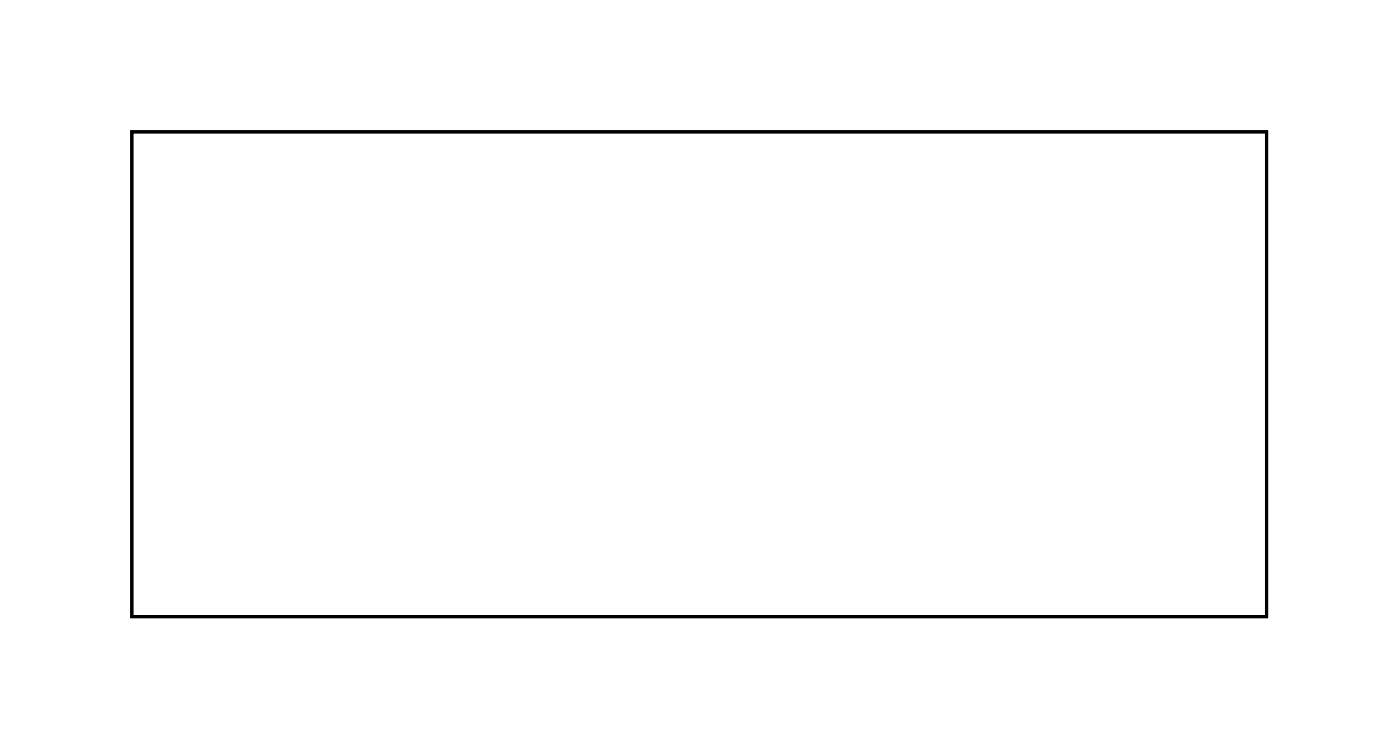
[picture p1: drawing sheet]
<svg xmlns="http://www.w3.org/2000/svg" width="91mm" height="49mm" viewBox="0 0 91 49" stroke-linecap="round" stroke-linejoin="round" font-family="sans-serif">
<path d="M8.6 8.6h73.7v31.5h-73.7z" fill="none" stroke="#000" stroke-width=".2"/>
<path d="M8.6 8.6h73.7v31.5h-73.7z" fill="none" stroke="#000" stroke-width=".07"/>
<circle cx="11.8" cy="32.3" r=".74" fill="#fff"/>
<circle cx="11.8" cy="32.3" r=".74" fill="none" stroke="#fff" stroke-width=".76" stroke-linecap="butt"/>
<circle cx="14.3" cy="32.3" r=".74" fill="#fff"/>
<circle cx="14.3" cy="32.3" r=".74" fill="none" stroke="#fff" stroke-width=".76" stroke-linecap="butt"/>
<circle cx="16.9" cy="32.3" r=".74" fill="#fff"/>
<circle cx="16.9" cy="32.3" r=".74" fill="none" stroke="#fff" stroke-width=".76" stroke-linecap="butt"/>
<circle cx="19.4" cy="32.3" r=".74" fill="#fff"/>
<circle cx="19.4" cy="32.3" r=".74" fill="none" stroke="#fff" stroke-width=".76" stroke-linecap="butt"/>
<circle cx="21.9" cy="32.3" r=".74" fill="#fff"/>
<circle cx="21.9" cy="32.3" r=".74" fill="none" stroke="#fff" stroke-width=".76" stroke-linecap="butt"/>
<circle cx="24.5" cy="32.3" r=".74" fill="#fff"/>
<circle cx="24.5" cy="32.3" r=".74" fill="none" stroke="#fff" stroke-width=".76" stroke-linecap="butt"/>
<circle cx="27" cy="32.3" r=".74" fill="#fff"/>
<circle cx="27" cy="32.3" r=".74" fill="none" stroke="#fff" stroke-width=".76" stroke-linecap="butt"/>
<circle cx="29.6" cy="32.3" r=".74" fill="#fff"/>
<circle cx="29.6" cy="32.3" r=".74" fill="none" stroke="#fff" stroke-width=".76" stroke-linecap="butt"/>
<circle cx="32.1" cy="32.3" r=".74" fill="#fff"/>
<circle cx="32.1" cy="32.3" r=".74" fill="none" stroke="#fff" stroke-width=".76" stroke-linecap="butt"/>
<circle cx="34.6" cy="32.3" r=".74" fill="#fff"/>
<circle cx="34.6" cy="32.3" r=".74" fill="none" stroke="#fff" stroke-width=".76" stroke-linecap="butt"/>
<circle cx="37.2" cy="32.3" r=".74" fill="#fff"/>
<circle cx="37.2" cy="32.3" r=".74" fill="none" stroke="#fff" stroke-width=".76" stroke-linecap="butt"/>
<circle cx="39.7" cy="32.3" r=".74" fill="#fff"/>
<circle cx="39.7" cy="32.3" r=".74" fill="none" stroke="#fff" stroke-width=".76" stroke-linecap="butt"/>
<circle cx="42.3" cy="32.3" r=".74" fill="#fff"/>
<circle cx="42.3" cy="32.3" r=".74" fill="none" stroke="#fff" stroke-width=".76" stroke-linecap="butt"/>
<circle cx="44.8" cy="32.3" r=".74" fill="#fff"/>
<circle cx="44.8" cy="32.3" r=".74" fill="none" stroke="#fff" stroke-width=".76" stroke-linecap="butt"/>
<circle cx="55" cy="32.3" r=".74" fill="#fff"/>
<circle cx="55" cy="32.3" r=".74" fill="none" stroke="#fff" stroke-width=".76" stroke-linecap="butt"/>
<circle cx="55" cy="29.8" r=".74" fill="#fff"/>
<circle cx="55" cy="29.8" r=".74" fill="none" stroke="#fff" stroke-width=".76" stroke-linecap="butt"/>
<circle cx="55" cy="27.3" r=".74" fill="#fff"/>
<circle cx="55" cy="27.3" r=".74" fill="none" stroke="#fff" stroke-width=".76" stroke-linecap="butt"/>
<circle cx="55" cy="24.7" r=".74" fill="#fff"/>
<circle cx="55" cy="24.7" r=".74" fill="none" stroke="#fff" stroke-width=".76" stroke-linecap="butt"/>
<circle cx="55" cy="22.2" r=".74" fill="#fff"/>
<circle cx="55" cy="22.2" r=".74" fill="none" stroke="#fff" stroke-width=".76" stroke-linecap="butt"/>
<circle cx="55" cy="19.6" r=".74" fill="#fff"/>
<circle cx="55" cy="19.6" r=".74" fill="none" stroke="#fff" stroke-width=".76" stroke-linecap="butt"/>
<circle cx="55" cy="17.1" r=".74" fill="#fff"/>
<circle cx="55" cy="17.1" r=".74" fill="none" stroke="#fff" stroke-width=".76" stroke-linecap="butt"/>
<circle cx="55" cy="14.6" r=".74" fill="#fff"/>
<circle cx="55" cy="14.6" r=".74" fill="none" stroke="#fff" stroke-width=".76" stroke-linecap="butt"/>
<circle cx="77.8" cy="32.3" r=".74" fill="#fff"/>
<circle cx="77.8" cy="32.3" r=".74" fill="none" stroke="#fff" stroke-width=".76" stroke-linecap="butt"/>
<circle cx="77.8" cy="29.8" r=".74" fill="#fff"/>
<circle cx="77.8" cy="29.8" r=".74" fill="none" stroke="#fff" stroke-width=".76" stroke-linecap="butt"/>
<circle cx="77.8" cy="27.3" r=".74" fill="#fff"/>
<circle cx="77.8" cy="27.3" r=".74" fill="none" stroke="#fff" stroke-width=".76" stroke-linecap="butt"/>
<circle cx="77.8" cy="24.7" r=".74" fill="#fff"/>
<circle cx="77.8" cy="24.7" r=".74" fill="none" stroke="#fff" stroke-width=".76" stroke-linecap="butt"/>
<circle cx="67.7" cy="32.3" r=".74" fill="#fff"/>
<circle cx="67.7" cy="32.3" r=".74" fill="none" stroke="#fff" stroke-width=".76" stroke-linecap="butt"/>
<circle cx="67.7" cy="29.8" r=".74" fill="#fff"/>
<circle cx="67.7" cy="29.8" r=".74" fill="none" stroke="#fff" stroke-width=".76" stroke-linecap="butt"/>
<circle cx="67.7" cy="27.3" r=".74" fill="#fff"/>
<circle cx="67.7" cy="27.3" r=".74" fill="none" stroke="#fff" stroke-width=".76" stroke-linecap="butt"/>
<circle cx="67.7" cy="24.7" r=".74" fill="#fff"/>
<circle cx="67.7" cy="24.7" r=".74" fill="none" stroke="#fff" stroke-width=".76" stroke-linecap="butt"/>
<circle cx="67.7" cy="22.2" r=".74" fill="#fff"/>
<circle cx="67.7" cy="22.2" r=".74" fill="none" stroke="#fff" stroke-width=".76" stroke-linecap="butt"/>
<circle cx="67.7" cy="19.6" r=".74" fill="#fff"/>
<circle cx="67.7" cy="19.6" r=".74" fill="none" stroke="#fff" stroke-width=".76" stroke-linecap="butt"/>
<circle cx="67.7" cy="17.1" r=".74" fill="#fff"/>
<circle cx="67.7" cy="17.1" r=".74" fill="none" stroke="#fff" stroke-width=".76" stroke-linecap="butt"/>
<circle cx="67.7" cy="14.6" r=".74" fill="#fff"/>
<circle cx="67.7" cy="14.6" r=".74" fill="none" stroke="#fff" stroke-width=".76" stroke-linecap="butt"/>
<circle cx="49.9" cy="27.3" r=".74" fill="#fff"/>
<circle cx="49.9" cy="27.3" r=".74" fill="none" stroke="#fff" stroke-width=".76" stroke-linecap="butt"/>
<circle cx="49.9" cy="24.7" r=".74" fill="#fff"/>
<circle cx="49.9" cy="24.7" r=".74" fill="none" stroke="#fff" stroke-width=".76" stroke-linecap="butt"/>
<circle cx="11.8" cy="17.1" r=".74" fill="#fff"/>
<circle cx="11.8" cy="17.1" r=".74" fill="none" stroke="#fff" stroke-width=".76" stroke-linecap="butt"/>
<circle cx="14.3" cy="17.1" r=".74" fill="#fff"/>
<circle cx="14.3" cy="17.1" r=".74" fill="none" stroke="#fff" stroke-width=".76" stroke-linecap="butt"/>
<circle cx="16.9" cy="17.1" r=".74" fill="#fff"/>
<circle cx="16.9" cy="17.1" r=".74" fill="none" stroke="#fff" stroke-width=".76" stroke-linecap="butt"/>
<circle cx="19.4" cy="17.1" r=".74" fill="#fff"/>
<circle cx="19.4" cy="17.1" r=".74" fill="none" stroke="#fff" stroke-width=".76" stroke-linecap="butt"/>
<circle cx="21.9" cy="17.1" r=".74" fill="#fff"/>
<circle cx="21.9" cy="17.1" r=".74" fill="none" stroke="#fff" stroke-width=".76" stroke-linecap="butt"/>
<circle cx="24.5" cy="17.1" r=".74" fill="#fff"/>
<circle cx="24.5" cy="17.1" r=".74" fill="none" stroke="#fff" stroke-width=".76" stroke-linecap="butt"/>
<circle cx="27" cy="17.1" r=".74" fill="#fff"/>
<circle cx="27" cy="17.1" r=".74" fill="none" stroke="#fff" stroke-width=".76" stroke-linecap="butt"/>
<circle cx="29.6" cy="17.1" r=".74" fill="#fff"/>
<circle cx="29.6" cy="17.1" r=".74" fill="none" stroke="#fff" stroke-width=".76" stroke-linecap="butt"/>
<circle cx="32.1" cy="17.1" r=".74" fill="#fff"/>
<circle cx="32.1" cy="17.1" r=".74" fill="none" stroke="#fff" stroke-width=".76" stroke-linecap="butt"/>
<circle cx="34.6" cy="17.1" r=".74" fill="#fff"/>
<circle cx="34.6" cy="17.1" r=".74" fill="none" stroke="#fff" stroke-width=".76" stroke-linecap="butt"/>
<circle cx="37.2" cy="17.1" r=".74" fill="#fff"/>
<circle cx="37.2" cy="17.1" r=".74" fill="none" stroke="#fff" stroke-width=".76" stroke-linecap="butt"/>
<circle cx="39.7" cy="17.1" r=".74" fill="#fff"/>
<circle cx="39.7" cy="17.1" r=".74" fill="none" stroke="#fff" stroke-width=".76" stroke-linecap="butt"/>
<circle cx="42.3" cy="17.1" r=".74" fill="#fff"/>
<circle cx="42.3" cy="17.1" r=".74" fill="none" stroke="#fff" stroke-width=".76" stroke-linecap="butt"/>
<circle cx="44.8" cy="17.1" r=".74" fill="#fff"/>
<circle cx="44.8" cy="17.1" r=".74" fill="none" stroke="#fff" stroke-width=".76" stroke-linecap="butt"/>
<circle cx="49.9" cy="14.6" r=".74" fill="#fff"/>
<circle cx="49.9" cy="14.6" r=".74" fill="none" stroke="#fff" stroke-width=".76" stroke-linecap="butt"/>
<path d="M77.1 13.8h1.5v1.5h-1.5z" fill="#fff"/>
<path d="M77.1 13.8h1.5v1.5h-1.5z" fill="none" stroke="#fff" stroke-width=".76" stroke-linecap="butt"/>
<circle cx="77.8" cy="14.6" r=".76" fill="#fff"/>
<circle cx="77.8" cy="14.6" r=".76" fill="none" stroke="#fff" stroke-width=".76" stroke-linecap="butt"/>
<circle cx="77.8" cy="19.6" r=".76" fill="#fff"/>
<circle cx="77.8" cy="19.6" r=".76" fill="none" stroke="#fff" stroke-width=".76" stroke-linecap="butt"/>
</svg>
